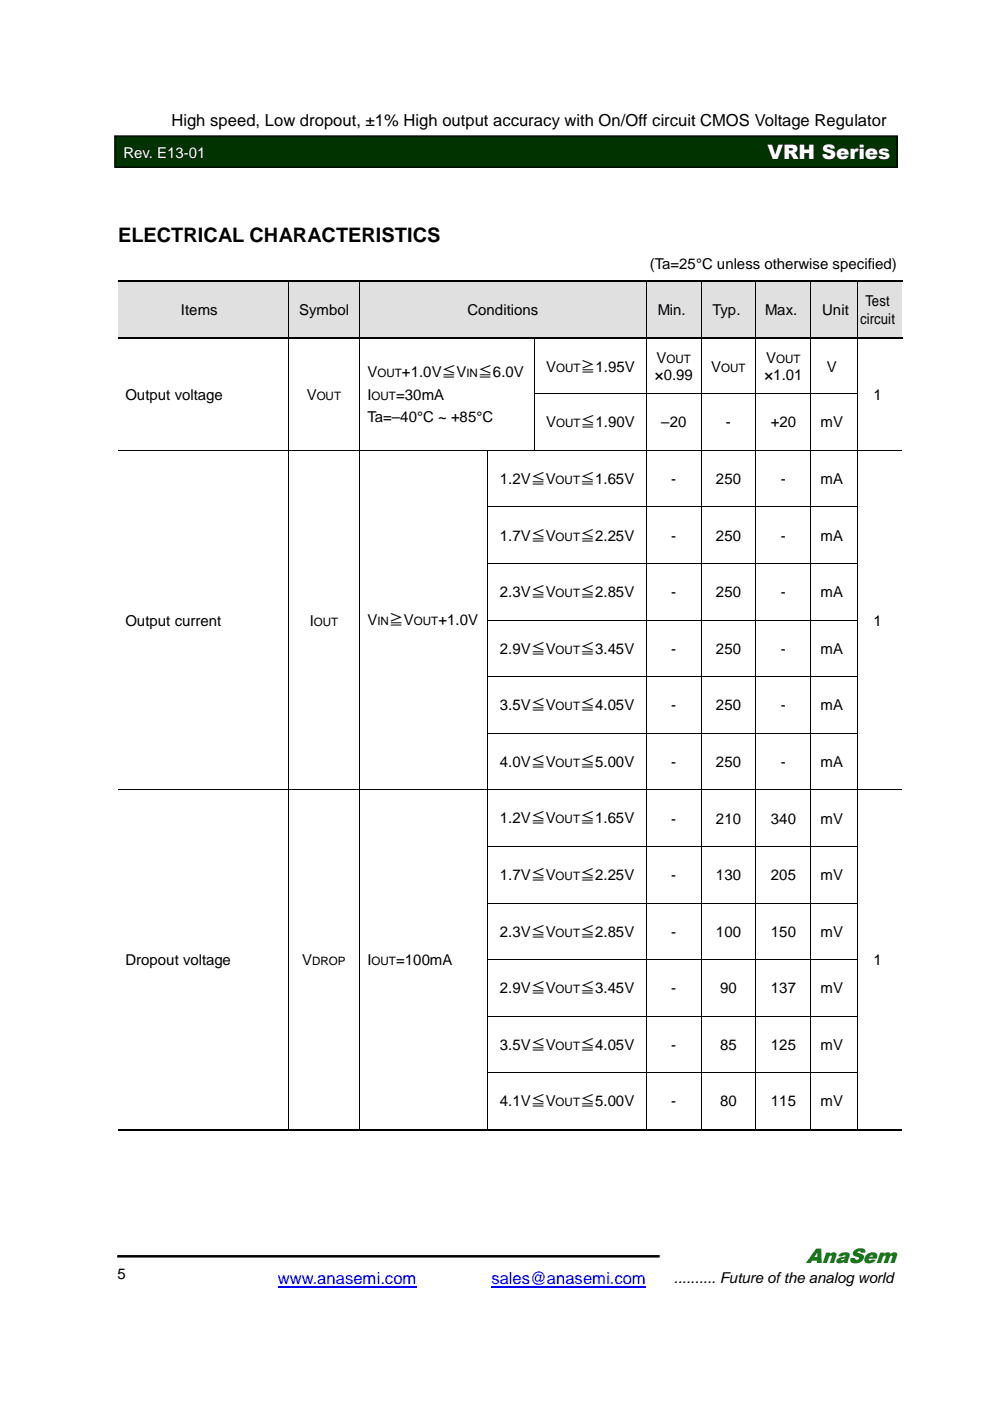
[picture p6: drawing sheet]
<svg xmlns="http://www.w3.org/2000/svg" width="210mm" height="297mm" viewBox="0 0 210 297" stroke-linecap="round" stroke-linejoin="round" font-family="sans-serif">
<defs><g id="words">
<text font-size="4.5" fill="#008000" x="170.9" y="267.7">AnaSem</text>
<text font-size="4.2" fill="#fff" x="162.7" y="33.7">VRH Series</text>
<text font-size="4.2" x="25" y="51.4">ELECTRICAL CHARACTERISTICS</text>
<text font-size="3.5" x="36.4" y="26.8">High speed, Low dropout, ±1% High output accuracy with On/Off circuit CMOS Voltage Regulator</text>
<g font-size="3.5" fill="#00f">
<text x="58.9" y="272.3">www.anasemi.com</text>
<text x="104.2" y="272.3">sales@anasemi.com</text>
</g>
<text font-size="3.2" fill="#fff" x="26.2" y="33.4">Rev. E13-01</text>
<g font-size="3.2">
<text x="137.8" y="57">(Ta=25°C unless otherwise specified)</text>
<text x="183.5" y="65">Test</text>
<text x="38.4" y="66.8">Items</text>
<text x="63.4" y="66.8">Symbol</text>
<text x="99.1" y="66.8">Conditions</text>
<text x="139.4" y="66.8">Min.</text>
<text x="151" y="66.8">Typ.</text>
<text x="162.2" y="66.8">Max.</text>
<text x="174.3" y="66.8">Unit</text>
<text x="182.4" y="68.6">circuit</text>
<text x="139.2" y="77">V</text>
<text x="162.4" y="77">V</text>
<text x="77.9" y="79.9">V</text>
<text x="85.2" y="79.9">+1.0V≦V</text>
<text x="101.3" y="79.9">≦6.0V</text>
<text x="115.8" y="78.8">V</text>
<text x="123.1" y="78.8">≧1.95V</text>
<text x="138.9" y="80.6">×0.99</text>
<text x="150.8" y="78.8">V</text>
<text x="162.1" y="80.6">×1.01</text>
<text x="175.3" y="78.8">V</text>
<text x="26.6" y="84.8">Output voltage</text>
<text x="65" y="84.8">V</text>
<text x="77.9" y="84.8">I</text>
<text x="77.9" y="89.6">Ta=–40°C ~ +85°C</text>
<text x="84" y="84.8">=30mA</text>
<text x="185.2" y="84.8">1</text>
<text x="115.8" y="90.6">V</text>
<text x="123.1" y="90.6">≦1.90V</text>
<text x="140.2" y="90.6">–20</text>
<text x="153.9" y="90.6">-</text>
<text x="163.4" y="90.6">+20</text>
<text x="174" y="90.6">mV</text>
<text x="106" y="102.6">1.2V≦V</text>
<text x="123" y="102.6">≦1.65V</text>
<text x="142.3" y="102.7">-</text>
<text x="151.8" y="102.7">250</text>
<text x="165.6" y="102.7">-</text>
<text x="174" y="102.7">mA</text>
<text x="106" y="114.6">1.7V≦V</text>
<text x="123" y="114.6">≦2.25V</text>
<text x="142.3" y="114.6">-</text>
<text x="151.8" y="114.6">250</text>
<text x="165.6" y="114.6">-</text>
<text x="174" y="114.6">mA</text>
<text x="106" y="126.6">2.3V≦V</text>
<text x="123" y="126.6">≦2.85V</text>
<text x="142.3" y="126.6">-</text>
<text x="151.8" y="126.6">250</text>
<text x="165.6" y="126.6">-</text>
<text x="174" y="126.6">mA</text>
<text x="26.6" y="132.6">Output current</text>
<text x="65.7" y="132.6">I</text>
<text x="77.9" y="132.6">V</text>
<text x="82.4" y="132.6">≧V</text>
<text x="93" y="132.6">+1.0V</text>
<text x="185.2" y="132.6">1</text>
<text x="106" y="138.6">2.9V≦V</text>
<text x="123" y="138.6">≦3.45V</text>
<text x="142.3" y="138.6">-</text>
<text x="151.8" y="138.6">250</text>
<text x="165.6" y="138.6">-</text>
<text x="174" y="138.6">mA</text>
<text x="106" y="150.6">3.5V≦V</text>
<text x="123" y="150.6">≦4.05V</text>
<text x="142.3" y="150.6">-</text>
<text x="151.8" y="150.6">250</text>
<text x="165.6" y="150.6">-</text>
<text x="174" y="150.6">mA</text>
<text x="106" y="162.6">4.0V≦V</text>
<text x="123" y="162.6">≦5.00V</text>
<text x="142.3" y="162.6">-</text>
<text x="151.8" y="162.6">250</text>
<text x="165.6" y="162.6">-</text>
<text x="174" y="162.6">mA</text>
<text x="106" y="174.6">1.2V≦V</text>
<text x="123" y="174.6">≦1.65V</text>
<text x="142.3" y="174.6">-</text>
<text x="151.8" y="174.6">210</text>
<text x="163.4" y="174.6">340</text>
<text x="174" y="174.6">mV</text>
<text x="106" y="186.6">1.7V≦V</text>
<text x="123" y="186.6">≦2.25V</text>
<text x="142.3" y="186.6">-</text>
<text x="151.8" y="186.6">130</text>
<text x="163.4" y="186.6">205</text>
<text x="174" y="186.6">mV</text>
<text x="106" y="198.6">2.3V≦V</text>
<text x="123" y="198.6">≦2.85V</text>
<text x="142.3" y="198.6">-</text>
<text x="151.8" y="198.6">100</text>
<text x="163.4" y="198.6">150</text>
<text x="174" y="198.6">mV</text>
<text x="26.6" y="204.6">Dropout voltage</text>
<text x="64.1" y="204.6">V</text>
<text x="77.9" y="204.6">I</text>
<text x="84" y="204.6">=100mA</text>
<text x="185.2" y="204.6">1</text>
<text x="106" y="210.6">2.9V≦V</text>
<text x="123" y="210.6">≦3.45V</text>
<text x="142.3" y="210.6">-</text>
<text x="152.7" y="210.6">90</text>
<text x="163.4" y="210.6">137</text>
<text x="174" y="210.6">mV</text>
<text x="106" y="222.5">3.5V≦V</text>
<text x="123" y="222.5">≦4.05V</text>
<text x="142.3" y="222.6">-</text>
<text x="152.7" y="222.6">85</text>
<text x="163.4" y="222.6">125</text>
<text x="174" y="222.6">mV</text>
<text x="106" y="234.6">4.1V≦V</text>
<text x="123" y="234.6">≦5.00V</text>
<text x="142.3" y="234.6">-</text>
<text x="152.7" y="234.6">80</text>
<text x="163.4" y="234.6">115</text>
<text x="174" y="234.6">mV</text>
<text x="24.9" y="271.2">5</text>
<text x="142.9" y="271.9">.......... Future of the analog world</text>
</g>
<g font-size="2.5">
<text x="141.3" y="77">OUT</text>
<text x="164.5" y="77">OUT</text>
<text x="80" y="79.9">OUT</text>
<text x="98.9" y="79.9">IN</text>
<text x="117.9" y="78.8">OUT</text>
<text x="152.9" y="78.8">OUT</text>
<text x="67.1" y="84.8">OUT</text>
<text x="78.8" y="84.8">OUT</text>
<text x="117.9" y="90.6">OUT</text>
<text x="117.8" y="102.6">OUT</text>
<text x="117.8" y="114.6">OUT</text>
<text x="117.8" y="126.6">OUT</text>
<text x="66.5" y="132.6">OUT</text>
<text x="80" y="132.6">IN</text>
<text x="87.8" y="132.6">OUT</text>
<text x="117.8" y="138.6">OUT</text>
<text x="117.8" y="150.6">OUT</text>
<text x="117.8" y="162.6">OUT</text>
<text x="117.8" y="174.6">OUT</text>
<text x="117.8" y="186.6">OUT</text>
<text x="117.8" y="198.6">OUT</text>
<text x="66.2" y="204.6">DROP</text>
<text x="78.8" y="204.6">OUT</text>
<text x="117.8" y="210.6">OUT</text>
<text x="117.8" y="222.5">OUT</text>
<text x="117.8" y="234.6">OUT</text>
</g>
</g></defs>
<path d="M24.3 28.8h165.9v6.7h-165.9z" fill-rule="evenodd" fill="#030"/>
<path d="M24.3 28.8h165.9v6.6h-165.9z" fill="none" stroke="#000" stroke-width=".26"/>
<path d="M24.8 266.4h115.1" fill="none" stroke="#000" stroke-width=".53"/>
<path d="M58.9 272.8h29.4M104.2 272.8h32.8" fill="none" stroke="#00f" stroke-width=".25"/>
<g fill="#e0e0e0">
<path d="M25 59.8h36.2v11.7h-36.2z"/>
<path d="M26.7 63.8h32.8v3.7h-32.8z"/>
<path d="M61.3 59.8h14.8v11.7h-14.8z"/>
<path d="M63 63.8h11.4v3.7h-11.4z"/>
<path d="M76.2 59.8h60.8v11.7h-60.8z"/>
<path d="M77.9 63.8h57.4v3.7h-57.4z"/>
<path d="M137.1 59.8h11.5v11.7h-11.5z"/>
<path d="M138.8 63.8h8.1v3.7h-8.1z"/>
<path d="M148.7 59.8h11.5v11.7h-11.5z"/>
<path d="M150.4 63.8h8.1v3.7h-8.1z"/>
<path d="M160.3 59.8h11.6v11.7h-11.6z"/>
<path d="M162.1 63.8h8v3.7h-8z"/>
<path d="M171.9 59.8h9.9v11.7h-9.9z"/>
<path d="M173.7 63.8h6.4v3.7h-6.4z"/>
<path d="M181.9 59.8h9.4v11.7h-9.4z"/>
<path d="M183.6 62h5.9v3.7h-5.9z"/>
<path d="M183.6 65.7h5.9v3.6h-5.9z"/>
</g>
<g fill="none" stroke="#000" stroke-width=".34">
<path d="M25 59.6h36.2M61.5 59.6h14.6M76.5 59.6h60.5M137.4 59.6h11.2M149 59.6h11.2M160.6 59.6h11.3M172.2 59.6h9.6M182.1 59.6h9.2M25 71.6h36.2M61.5 71.6h14.6M76.5 71.6h36.7M113.6 71.6h23.4"/>
<path d="M137.4 71.6h11.2M149 71.6h11.2M160.6 71.6h11.3M172.2 71.6h9.6M182.1 71.6h9.2"/>
</g>
<g fill="#000">
<path d="M61.2 59.5h.3v.3h-.3zM76.1 59.5h.4v.3h-.4zM137 59.5h.4v.3h-.4zM148.6 59.5h.4v.3h-.4zM160.2 59.5h.4v.3h-.4zM171.9 59.5h.3v.3h-.3zM181.8 59.5h.3v.3h-.3zM61.2 71.5h.3v.3h-.3zM76.1 71.5h.4v.3h-.4zM113.2 71.5h.4v.3h-.4zM137 71.5h.4v.3h-.4zM148.6 71.5h.4v.3h-.4z"/>
<path d="M160.2 71.5h.4v.3h-.4zM171.9 71.5h.3v.3h-.3zM181.8 71.5h.3v.3h-.3zM61.2 83.5l.1 .1zM61.2 95.5h.1zM76.1 83.5l.1 .1zM76.1 95.5h.1zM103.3 95.5h.1zM113.2 83.5l.1 .1zM113.2 95.5h.1zM137 83.5l.1 .1zM137 95.5h.1z"/>
<path d="M148.6 83.5l.1 .1zM148.6 95.5h.1zM160.2 83.5l.1 .1zM160.2 95.5h.1zM171.9 83.5l.1 .1zM171.9 95.5h.1zM181.8 83.5l.1 .1zM181.8 95.5h.1zM61.2 107.4l.1 .1zM61.2 119.5h.1zM76.1 107.4l.1 .1zM76.1 119.5h.1z"/>
<path d="M103.3 107.4l.1 .1zM103.3 119.5h.1zM137 107.4l.1 .1zM137 119.5h.1zM148.6 107.4l.1 .1zM148.6 119.5h.1zM160.2 107.4l.1 .1zM160.2 119.5h.1zM171.9 107.4l.1 .1zM171.9 119.5h.1zM181.8 107.4l.1 .1zM181.8 119.5h.1z"/>
<path d="M61.2 131.4l.1 .1zM76.1 131.4l.1 .1zM103.3 131.4l.1 .1zM137 131.4l.1 .1zM148.6 131.4l.1 .1zM160.2 131.4l.1 .1zM171.9 131.4l.1 .1zM181.8 131.4l.1 .1zM61.2 143.4l.1 .1zM61.2 155.4l.1 .1zM76.1 143.4l.1 .1zM76.1 155.4l.1 .1z"/>
<path d="M103.3 143.4l.1 .1zM103.3 155.4l.1 .1zM137 143.4l.1 .1zM137 155.4l.1 .1zM148.6 143.4l.1 .1zM148.6 155.4l.1 .1zM160.2 143.4l.1 .1zM160.2 155.4l.1 .1zM171.9 143.4l.1 .1zM171.9 155.4l.1 .1zM181.8 143.4l.1 .1zM181.8 155.4l.1 .1z"/>
<path d="M61.2 167.4l.1 .1zM61.2 179.4l.1 .1zM76.1 167.4l.1 .1zM76.1 179.4l.1 .1zM103.3 167.4l.1 .1zM103.3 179.4l.1 .1zM137 167.4l.1 .1zM137 179.4l.1 .1zM148.6 167.4l.1 .1zM148.6 179.4l.1 .1zM160.2 167.4l.1 .1zM160.2 179.4l.1 .1z"/>
<path d="M171.9 167.4l.1 .1zM171.9 179.4l.1 .1zM181.8 167.4l.1 .1zM181.8 179.4l.1 .1zM61.2 191.4l.1 .1zM76.1 191.4l.1 .1zM103.3 191.4l.1 .1zM137 191.4l.1 .1zM148.6 191.4l.1 .1zM160.2 191.4l.1 .1zM171.9 191.4l.1 .1zM181.8 191.4l.1 .1z"/>
<path d="M61.2 203.4l.1 .1zM61.2 215.4l.1 .1zM76.1 203.4l.1 .1zM76.1 215.4l.1 .1zM103.3 203.4l.1 .1zM103.3 215.4l.1 .1zM137 203.4l.1 .1zM137 215.4l.1 .1zM148.6 203.4l.1 .1zM148.6 215.4l.1 .1zM160.2 203.4l.1 .1zM160.2 215.4l.1 .1z"/>
<path d="M171.9 203.4l.1 .1zM171.9 215.4l.1 .1zM181.8 203.4l.1 .1zM181.8 215.4l.1 .1zM61.2 227.4l.1 .1zM61.2 239.4h.2v.3h-.2zM76.1 227.4l.1 .1zM76.1 239.4h.3v.3h-.3zM103.3 227.4l.1 .1zM103.3 239.4h.3v.3h-.3zM137 227.4l.1 .1zM137 239.4h.3v.3h-.3z"/>
<path d="M148.6 227.4l.1 .1zM148.6 239.4h.3v.3h-.3zM160.2 227.4l.1 .1zM160.2 239.4h.3v.3h-.3zM171.9 227.4l.1 .1zM171.9 239.4h.2v.3h-.2zM181.8 227.4l.1 .1zM181.8 239.4h.2v.3h-.2z"/>
</g>
<g fill="none" stroke="#000" stroke-width=".21">
<path d="M61.2 59.8v11.7M76.2 59.8v11.7M137.1 59.8v11.7M148.7 59.8v11.7M160.3 59.8v11.7M171.9 59.8v11.7M181.8 59.8v11.7M61.2 71.8v11.7M76.2 71.8v11.7M113.3 71.8v11.7M137.1 71.8v11.7M148.7 71.8v11.7"/>
<path d="M160.3 71.8v11.7M171.9 71.8v11.7M181.8 71.8v11.7M25 95.5h36.2M61.2 83.6v11.9M61.2 95.5v11.9M61.3 95.5h14.8M76.2 83.6v11.9M76.2 95.5v11.9M76.2 95.5h27.1M103.4 95.5v11.9M103.4 95.5h9.8"/>
<path d="M113.3 83.6v11.9M113.3 83.5h23.7M113.3 95.5h23.7M137.1 83.6v11.9M137.1 95.5v11.9M137.1 83.5h11.5M137.1 95.5h11.5M148.7 83.6v11.9M148.7 95.5v11.9M148.7 83.5h11.5M148.7 95.5h11.5M160.3 83.6v11.9"/>
<path d="M160.3 95.5v11.9M160.3 83.5h11.6M160.3 95.5h11.6M171.9 83.6v11.9M171.9 95.5v11.9M172 83.5h9.8M172 95.5h9.8M181.8 83.6v11.9M181.8 95.5v11.9M181.9 95.5h9.4M61.2 107.5v12M61.2 119.5v11.9"/>
<path d="M76.2 107.5v12M76.2 119.5v11.9M103.4 107.5v12M103.4 119.5v11.9M103.4 107.5h33.6M103.4 119.5h33.6M137.1 107.5v12M137.1 119.5v11.9M137.1 107.5h11.5M137.1 119.5h11.5M148.7 107.5v12M148.7 119.5v11.9"/>
<path d="M148.7 107.5h11.5M148.7 119.5h11.5M160.3 107.5v12M160.3 119.5v11.9M160.3 119.5h11.6v11.9M160.3 107.5h11.6M171.9 107.5v12M172 107.5h9.8M172 119.5h9.8M181.8 107.5v12M181.8 119.5v11.9M61.2 131.5v11.9"/>
<path d="M76.2 131.5v11.9M103.4 131.5v11.9M103.4 131.5h33.6M137.1 131.5v11.9M137.1 131.5h11.5M148.7 131.5v11.9M148.7 131.5h11.5M160.3 131.5v11.9M160.3 131.5h11.6v11.9M172 131.5h9.8M181.8 131.5v11.9M61.2 143.5v11.9"/>
<path d="M61.2 155.5v11.9M76.2 143.5v11.9M76.2 155.5v11.9M103.4 143.5v11.9M103.4 155.5v11.9l-27.2 .1M103.4 143.5h33.6M103.4 155.5h33.6M137.1 143.5v11.9M137.1 155.5v11.9M137.1 143.5h11.5M137.1 155.5h11.5M148.7 143.5v11.9"/>
<path d="M148.7 155.5v11.9M148.7 143.5h11.5M148.7 155.5h11.5M160.3 143.5v11.9M160.3 155.5v11.9M160.3 143.5h11.6v11.9l-11.6 .1M171.9 155.5v11.9l-11.6 .1M172 143.5h9.8M172 155.5h9.8M181.8 143.5v11.9M181.8 155.5v11.9M25 167.5h36.2"/>
<path d="M61.2 167.5v11.9M61.2 179.5v11.9M61.3 167.5h14.8M76.2 167.5v11.9M76.2 179.5v11.9M103.4 167.5v11.9M103.4 179.5v11.9M103.4 167.5h33.6M103.4 179.5h33.6M137.1 167.5v11.9M137.1 179.5v11.9M137.1 167.5h11.5"/>
<path d="M137.1 179.5h11.5M148.7 167.5v11.9M148.7 179.5v11.9M148.7 167.5h11.5M148.7 179.5h11.5M160.3 167.5v11.9M160.3 179.5v11.9M171.9 167.5v11.9l-11.6 .1M171.9 179.5v11.9l-11.6 .1M172 167.5h9.8M172 179.5h9.8M181.8 167.5v11.9"/>
<path d="M181.8 179.5v11.9M181.9 167.5h9.4M61.2 191.5v11.9M76.2 191.5v11.9M103.4 191.5v11.9M103.4 191.5h33.6M137.1 191.5v11.9M137.1 191.5h11.5M148.7 191.5v11.9M148.7 191.5h11.5M160.3 191.5v11.9M171.9 191.5v11.9l-11.6 .1"/>
<path d="M172 191.5h9.8M181.8 191.5v11.9M61.2 203.5v11.9M61.2 215.5v11.9M76.2 203.5v11.9M76.2 215.5v11.9M103.4 203.5v11.9M103.4 215.5v11.9M103.4 203.5h33.6M103.4 215.4h33.6M137.1 203.5v11.9M137.1 215.5v11.9"/>
<path d="M137.1 203.5h11.5M137.1 215.4h11.5M148.7 203.5v11.9M148.7 215.5v11.9M148.7 203.5h11.5M148.7 215.4h11.5M160.3 203.5v11.9M160.3 215.5v11.9M171.9 203.5v11.9h-11.6M171.9 215.5v11.9M172 203.5h9.8M172 215.4h9.8"/>
<path d="M181.8 203.5v11.9M181.8 215.5v11.9M61.2 227.5v11.9M76.2 227.5v11.9M103.4 227.5v11.9M103.4 227.5h33.6M137.1 227.5v11.9M137.1 227.5h11.5M148.7 227.5v11.9M148.7 227.5h11.5M160.3 227.5v11.9M160.3 227.5h11.6"/>
<path d="M171.9 227.5v11.9M172 227.5h9.8M181.8 227.5v11.9"/>
</g>
<path d="M25 239.6h36.2M61.4 239.6h14.7M76.4 239.6h26.9M103.6 239.6h33.4M137.3 239.6h11.3M148.9 239.6h11.3M160.5 239.6h11.4M172.1 239.6h9.7M182 239.6h9.3" fill="none" stroke="#000" stroke-width=".25"/>
<use href="#words"/>
</svg>
